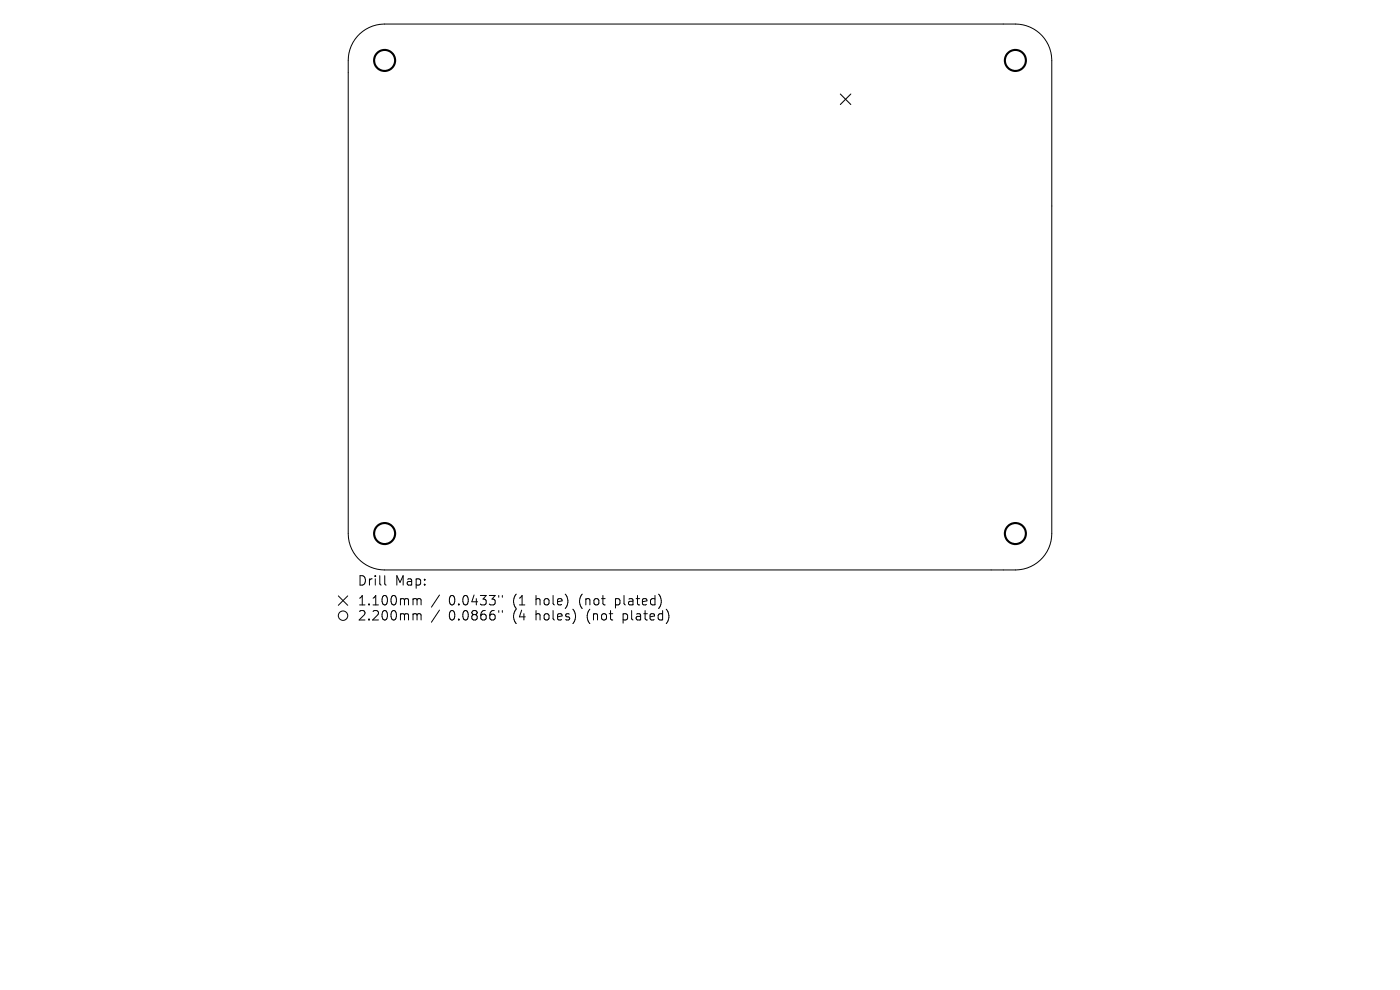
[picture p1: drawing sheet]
<svg xmlns="http://www.w3.org/2000/svg" width="297mm" height="210mm" viewBox="0 0 297 210" stroke-linecap="round" stroke-linejoin="round" font-family="sans-serif">
<defs><g id="words">
<g font-size="2.8">
<text x="75.8" y="124.5">Drill</text>
<text x="83.8" y="124.5">Map:</text>
<text x="75.8" y="128.7">1.100mm</text>
<text x="75.8" y="131.9">2.200mm</text>
<text x="95.2" y="128.7">0.0433&quot;</text>
<text x="95.2" y="131.9">0.0866&quot;</text>
<text x="108.9" y="128.7">(1</text>
<text x="108.9" y="131.9">(4</text>
<text x="113.9" y="128.7">hole)</text>
<text x="113.9" y="131.9">holes)</text>
<text x="123.3" y="128.7">(not</text>
<text x="125" y="131.9">(not</text>
<text x="131.2" y="128.7">plated)</text>
<text x="132.8" y="131.9">plated)</text>
</g>
</g></defs>
<g fill="none" stroke="#000" stroke-width=".21">
<path d="M76.3 7.2a7.7 7.7 0 0 1 5.3-2.1h133.8a7.7 7.7 0 0 1 7.7 7.7v100.4a7.7 7.7 0 0 1-7.7 7.7h-133.8a7.7 7.7 0 0 1-7.7-7.7v-100.4a7.7 7.7 0 0 1 2.4-5.6zM71.8 126.4l2 2M73.8 126.4l-2 2M81.6 122.1v1.7l.3 .3M87.9 127l.5 .1 .1 .2M87.9 130.2h.3l.3 .3M88.5 127.3l.3-.3 .4 .1 .1 1.2M88.5 127.3v1M88.5 130.5v1M88.5 130.5l.3-.3 .4 .1 .1 1.2M93.2 126.2l-1.7 2.6M93.2 129.4l-1.7 2.6"/>
<path d="M105.8 126.3v.4M105.8 129.5v.4M106.6 126.3v.4M106.6 129.5v.4"/>
<circle cx="72.8" cy="130.6" r="1"/>
</g>
<path d="M178.3 19.9l2.2 2.3M180.5 19.9l-2.2 2.3" fill="none" stroke="#000" stroke-width=".22"/>
<g fill="none" stroke="#000" stroke-width=".45">
<circle cx="81.6" cy="12.8" r="2.23"/>
<circle cx="215.4" cy="12.8" r="2.23"/>
<circle cx="81.6" cy="113.2" r="2.23"/>
<circle cx="215.4" cy="113.2" r="2.23"/>
</g>
<use href="#words"/>
</svg>
